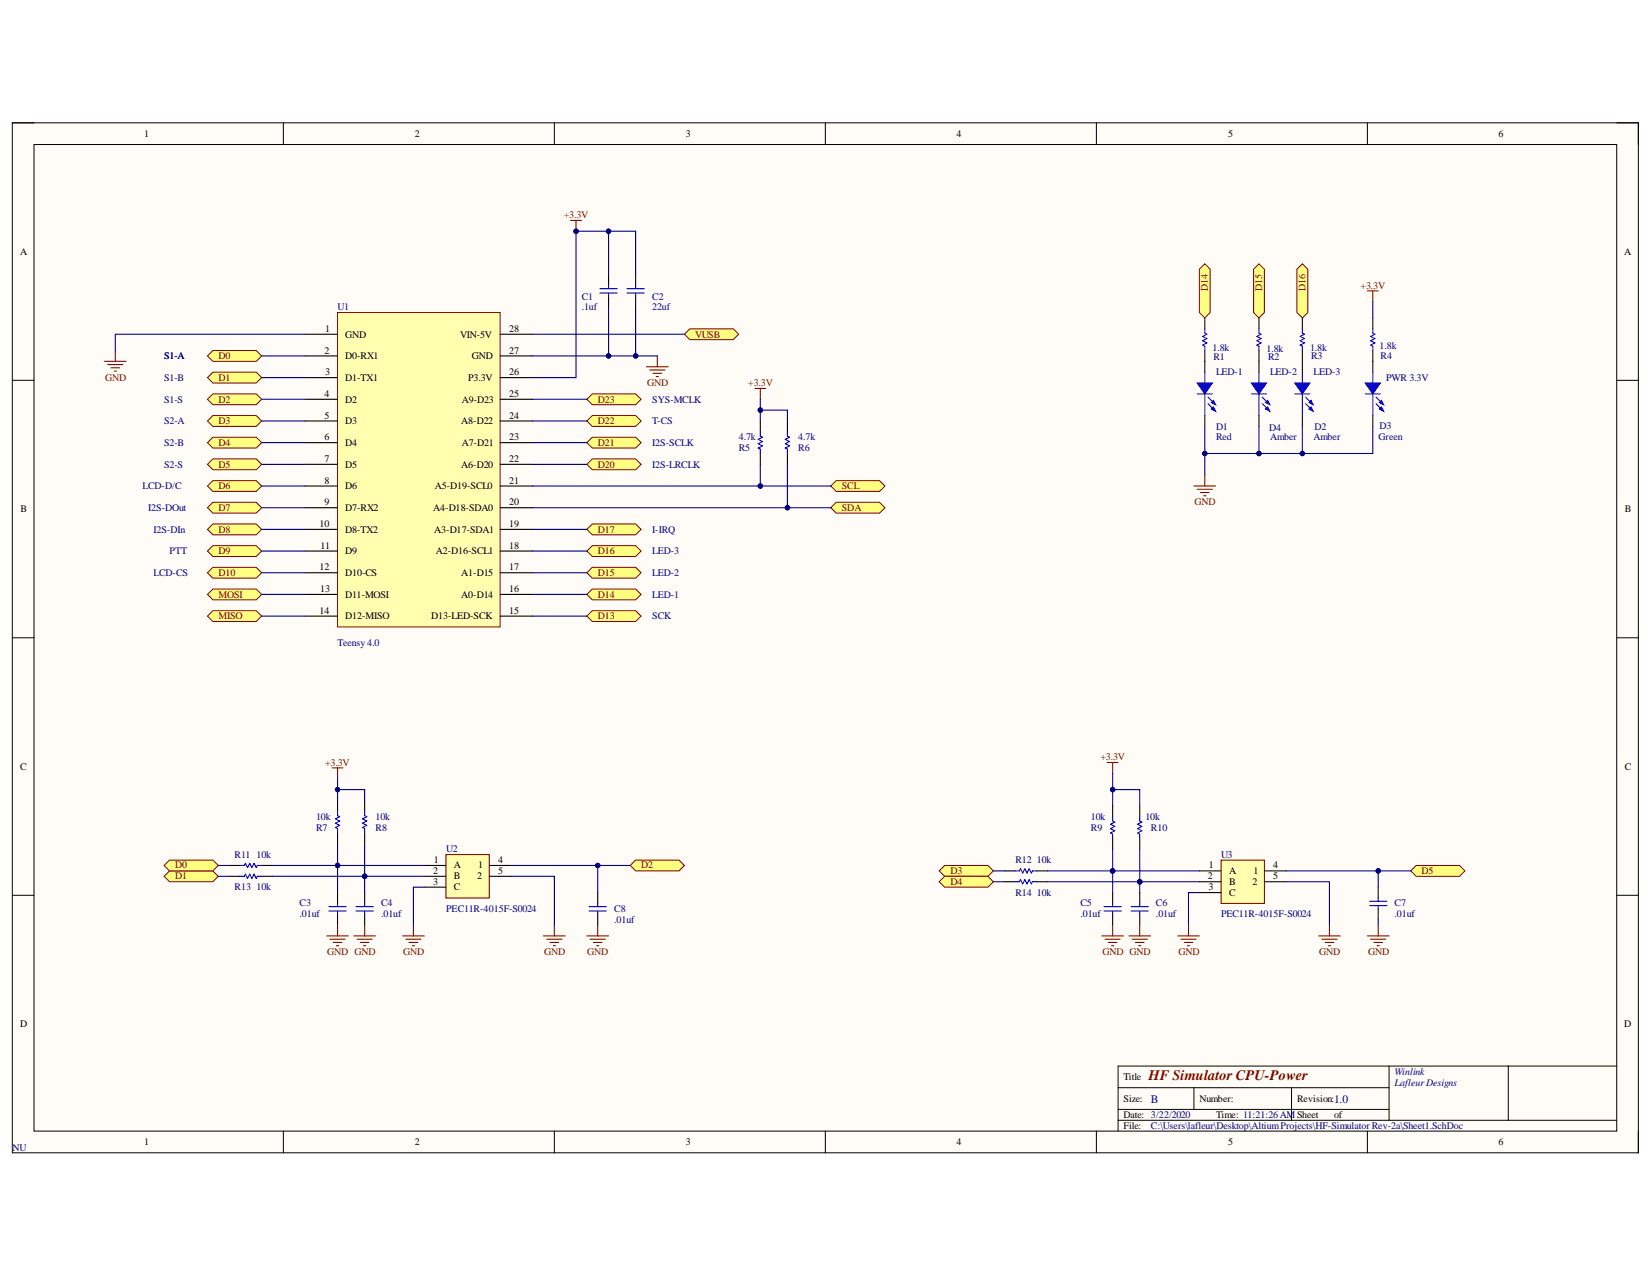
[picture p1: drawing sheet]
<svg xmlns="http://www.w3.org/2000/svg" width="279mm" height="216mm" viewBox="0 0 279 216" stroke-linecap="round" stroke-linejoin="round" font-family="sans-serif">
<defs><g id="words">
<text font-size="2.5" fill="#800000" x="194.2" y="182.6">HF Simulator CPU-Power</text>
<g font-size="1.9" fill="#000080">
<text x="194.7" y="186.4">B</text>
<text x="225.6" y="186.4">1.0</text>
</g>
<g font-size="1.7">
<text x="24.4" y="23.2">1</text>
<text x="70.1" y="23.2">2</text>
<text x="116" y="23.2">3</text>
<text x="161.8" y="23.2">4</text>
<text x="207.7" y="23.2">5</text>
<text x="253.5" y="23.2">6</text>
<text x="3.4" y="43">A</text>
<text x="274.7" y="43">A</text>
<text x="54.9" y="59.8">2</text>
<text x="55" y="56.2">1</text>
<text x="58.4" y="57.1">GND</text>
<text x="77.8" y="57.1">VIN-5V</text>
<text x="86.1" y="59.8">27</text>
<text x="86.1" y="56.2">28</text>
<text x="55" y="63.4">3</text>
<text x="58.4" y="60.7">D0-RX1</text>
<text x="58.4" y="64.4">D1-TX1</text>
<text x="79.2" y="64.4">P3.3V</text>
<text x="79.8" y="60.7">GND</text>
<text x="86.1" y="63.4">26</text>
<text x="54.9" y="67.1">4</text>
<text x="54.9" y="70.8">5</text>
<text x="58.4" y="68.1">D2</text>
<text x="58.4" y="71.7">D3</text>
<text x="78" y="71.7">A8-D22</text>
<text x="78.1" y="68.1">A9-D23</text>
<text x="86.1" y="70.8">24</text>
<text x="86.1" y="67.1">25</text>
<text x="54.9" y="74.4">6</text>
<text x="58.4" y="75.4">D4</text>
<text x="78.1" y="75.4">A7-D21</text>
<text x="86.1" y="74.4">23</text>
<text x="54.9" y="78.1">7</text>
<text x="54.9" y="81.8">8</text>
<text x="58.4" y="79.1">D5</text>
<text x="58.4" y="82.7">D6</text>
<text x="73.5" y="82.7">A5-D19-SCL0</text>
<text x="78" y="79.1">A6-D20</text>
<text x="86.1" y="81.8">21</text>
<text x="86.1" y="78.1">22</text>
<text x="3.5" y="86.6">B</text>
<text x="54.1" y="89.1">10</text>
<text x="54.9" y="85.4">9</text>
<text x="58.4" y="86.3">D7-RX2</text>
<text x="73.3" y="86.3">A4-D18-SDA0</text>
<text x="86.1" y="89.1">19</text>
<text x="86.1" y="85.4">20</text>
<text x="274.8" y="86.6">B</text>
<text x="54.2" y="92.8">11</text>
<text x="58.4" y="90.1">D8-TX2</text>
<text x="58.4" y="93.7">D9</text>
<text x="73.4" y="90.1">A3-D17-SDA1</text>
<text x="73.7" y="93.7">A2-D16-SCL1</text>
<text x="86.1" y="92.8">18</text>
<text x="54.1" y="96.4">12</text>
<text x="54.1" y="100.1">13</text>
<text x="58.4" y="97.3">D10-CS</text>
<text x="58.4" y="101.1">D11-MOSI</text>
<text x="78" y="101.1">A0-D14</text>
<text x="78" y="97.3">A1-D15</text>
<text x="86.1" y="100.1">16</text>
<text x="86.1" y="96.4">17</text>
<text x="54.1" y="103.8">14</text>
<text x="58.4" y="104.7">D12-MISO</text>
<text x="72.9" y="104.7">D13-LED-SCK</text>
<text x="86.1" y="103.8">15</text>
<text x="3.4" y="130.2">C</text>
<text x="274.8" y="130.2">C</text>
<text x="73.3" y="147.8">2</text>
<text x="73.3" y="149.6">3</text>
<text x="73.3" y="146">1</text>
<text x="76.7" y="146.8">A</text>
<text x="76.7" y="148.7">B</text>
<text x="80.7" y="148.7">2</text>
<text x="80.9" y="146.8">1</text>
<text x="84.3" y="146">4</text>
<text x="84.3" y="147.8">5</text>
<text x="204.3" y="148.7">2</text>
<text x="204.5" y="146.8">1</text>
<text x="207.9" y="147.8">A</text>
<text x="207.9" y="149.6">B</text>
<text x="211.8" y="149.6">2</text>
<text x="212" y="147.8">1</text>
<text x="215.3" y="146.8">4</text>
<text x="215.3" y="148.7">5</text>
<text x="76.7" y="150.5">C</text>
<text x="204.4" y="150.5">3</text>
<text x="207.9" y="151.5">C</text>
<text x="3.4" y="173.6">D</text>
<text x="274.7" y="173.6">D</text>
<text x="190" y="182.6">Title</text>
<text x="190" y="186.2">Size:</text>
<text x="190" y="189">Date: 3/22/2020</text>
<text x="190" y="190.9">File:</text>
<text x="202.9" y="186.2">Number:</text>
<text x="205.7" y="189">Time: 11:21:26 AMSheet</text>
<text x="219.4" y="186.2">Revision:</text>
<text x="225.6" y="189">of</text>
<text x="24.4" y="193.6">1</text>
<text x="70.1" y="193.6">2</text>
<text x="116" y="193.6">3</text>
<text x="161.8" y="193.6">4</text>
<text x="207.7" y="193.6">5</text>
<text x="253.5" y="193.6">6</text>
</g>
<g font-size="1.7" fill="#800000">
<text x="95.3" y="36.9">+3.3V</text>
<text x="204.3" y="49.2" transform="rotate(-90 204.3 49.2)">D14</text>
<text x="213.4" y="49.1" transform="rotate(-90 213.4 49.1)">D15</text>
<text x="220.8" y="49.2" transform="rotate(-90 220.8 49.2)">D16</text>
<text x="230.1" y="48.8">+3.3V</text>
<text x="117.6" y="57.1">VUSB</text>
<text x="17.8" y="64.4">GND</text>
<text x="37" y="60.7">D0</text>
<text x="37" y="64.4">D1</text>
<text x="109.5" y="65.3">GND</text>
<text x="126.6" y="65.3">+3.3V</text>
<text x="37" y="68.1">D2</text>
<text x="37" y="71.7">D3</text>
<text x="101.1" y="68.1">D23</text>
<text x="101.1" y="71.7">D22</text>
<text x="37" y="75.4">D4</text>
<text x="101.1" y="75.4">D21</text>
<text x="37" y="79.1">D5</text>
<text x="37" y="82.7">D6</text>
<text x="101.1" y="79.1">D20</text>
<text x="142.4" y="82.7">SCL</text>
<text x="37" y="86.3">D7</text>
<text x="142.4" y="86.3">SDA</text>
<text x="202" y="85.4">GND</text>
<text x="37" y="90.1">D8</text>
<text x="37" y="93.7">D9</text>
<text x="101.1" y="93.7">D16</text>
<text x="101.1" y="90.1">D17</text>
<text x="37" y="97.3">D10</text>
<text x="37" y="101.1">MOSI</text>
<text x="101.1" y="101.1">D14</text>
<text x="101.1" y="97.3">D15</text>
<text x="37" y="104.7">MISO</text>
<text x="101.1" y="104.7">D13</text>
<text x="55" y="129.5">+3.3V</text>
<text x="186.1" y="128.6">+3.3V</text>
<text x="29.6" y="148.7">D1</text>
<text x="29.6" y="146.8">D0</text>
<text x="108.5" y="146.8">D2</text>
<text x="160.7" y="147.8">D3</text>
<text x="160.7" y="149.6">D4</text>
<text x="240.4" y="147.8">D5</text>
<text x="55.3" y="161.5">GND GND</text>
<text x="68.2" y="161.5">GND</text>
<text x="92" y="161.5">GND</text>
<text x="99.3" y="161.5">GND</text>
<text x="186.5" y="161.5">GND GND</text>
<text x="199.3" y="161.5">GND</text>
<text x="223.1" y="161.5">GND</text>
<text x="231.4" y="161.5">GND</text>
</g>
<g font-size="1.7" fill="#000080">
<text x="57.1" y="52.4">U1</text>
<text x="98.4" y="50.7">C1</text>
<text x="98.4" y="52.4">.1uf</text>
<text x="110.3" y="50.7">C2</text>
<text x="110.3" y="52.4">22uf</text>
<text x="205.1" y="59.3">1.8k</text>
<text x="214.2" y="59.5">1.8k</text>
<text x="221.6" y="59.3">1.8k</text>
<text x="233.3" y="59">1.8k</text>
<text x="27.7" y="60.7">S1-A</text>
<text x="27.7" y="64.4">S1-B</text>
<text x="205.2" y="60.9">R1</text>
<text x="205.7" y="63.4">LED-1</text>
<text x="214.5" y="60.9">R2</text>
<text x="214.8" y="63.4">LED-2</text>
<text x="221.7" y="60.7">R3</text>
<text x="222.2" y="63.4">LED-3</text>
<text x="233.5" y="60.7">R4</text>
<text x="234.4" y="64.4">PWR 3.3V</text>
<text x="27.7" y="71.7">S2-A</text>
<text x="27.7" y="68.1">S1-S</text>
<text x="110.3" y="68.1">SYS-MCLK</text>
<text x="110.3" y="71.7">T-CS</text>
<text x="27.7" y="75.4">S2-B</text>
<text x="110.3" y="75.4">I2S-SCLK</text>
<text x="125" y="76.3">R5</text>
<text x="125" y="74.4">4.7k</text>
<text x="135" y="76.3">R6</text>
<text x="135" y="74.4">4.7k</text>
<text x="205.7" y="72.6">D1</text>
<text x="205.7" y="74.4">Red</text>
<text x="214.6" y="72.8">D4</text>
<text x="214.8" y="74.4">Amber</text>
<text x="222.2" y="74.4">Amber</text>
<text x="222.3" y="72.6">D2</text>
<text x="233.2" y="74.4">Green</text>
<text x="233.3" y="72.6">D3</text>
<text x="24.1" y="82.7">LCD-D/C</text>
<text x="27.7" y="79.1">S2-S</text>
<text x="110.3" y="79.1">I2S-LRCLK</text>
<text x="25" y="86.3">I2S-DOut</text>
<text x="26" y="90.1">I2S-DIn</text>
<text x="28.7" y="93.7">PTT</text>
<text x="110.3" y="93.7">LED-3</text>
<text x="110.3" y="90.1">I-IRQ</text>
<text x="26" y="97.3">LCD-CS</text>
<text x="110.3" y="101.1">LED-1</text>
<text x="110.3" y="97.3">LED-2</text>
<text x="110.3" y="104.7">SCK</text>
<text x="57.1" y="109.3">Teensy4.0</text>
<text x="53.5" y="140.5">R7</text>
<text x="53.5" y="138.6">10k</text>
<text x="63.5" y="140.5">R8</text>
<text x="63.5" y="138.6">10k</text>
<text x="184.5" y="140.5">R9</text>
<text x="184.5" y="138.6">10k</text>
<text x="193.7" y="138.6">10k</text>
<text x="194.7" y="140.5">R10</text>
<text x="39.7" y="145">R11</text>
<text x="43.4" y="145">10k</text>
<text x="75.5" y="144.1">U2</text>
<text x="171.7" y="146">R12</text>
<text x="175.4" y="146">10k</text>
<text x="206.5" y="145">U3</text>
<text x="39.7" y="150.5">R13</text>
<text x="43.4" y="150.5">10k</text>
<text x="50.7" y="153.2">C3</text>
<text x="50.7" y="155.1">.01uf</text>
<text x="64.5" y="153.2">C4</text>
<text x="64.5" y="155.1">.01uf</text>
<text x="75.5" y="154.2">PEC11R-4015F-S0024</text>
<text x="103.9" y="154.2">C8</text>
<text x="171.7" y="151.5">R14</text>
<text x="175.4" y="151.5">10k</text>
<text x="182.7" y="153.2">C5</text>
<text x="182.7" y="155.1">.01uf</text>
<text x="195.5" y="153.2">C6</text>
<text x="195.5" y="155.1">.01uf</text>
<text x="206.5" y="155.1">PEC11R-4015F-S0024</text>
<text x="235.9" y="153.2">C7</text>
<text x="235.9" y="155.1">.01uf</text>
<text x="103.9" y="156">.01uf</text>
<text x="235.9" y="181.7">Winlink</text>
<text x="235.9" y="183.5">LafleurDesigns</text>
<text x="194.7" y="190.9">C:\Users\lafleur\Desktop\AltiumProjects\HF-Simulator Rev-2a\Sheet1.SchDoc</text>
<text x="2.1" y="194.5">NU</text>
</g>
</g></defs>
<path d="M2.1 20.8h275v174.1h-275z" fill-rule="evenodd" fill="#fffcf8"/>
<path d="M2.1 20.8h275v174.1h-275z" fill="none" stroke="#000" stroke-width=".17"/>
<path d="M5.8 24.4h267.6v166.8h-267.6z" fill-rule="evenodd" fill="#fffcf8"/>
<g fill="none" stroke="#000" stroke-width=".17">
<path d="M2.1 20.8h3.7M5.8 24.4h267.6v166.8h-267.6zM47.9 20.8v3.6M93.8 20.8v3.6M139.6 20.8v3.6M185.4 20.8v3.6M231.3 20.8v3.6M273.4 20.8h3.7v3.6M2.1 64.3h3.7M273.4 64.3h3.7M2.1 107.8h3.7M273.4 107.8h3.7"/>
<path d="M2.1 151.4h3.7M273.4 151.4h3.7M47.9 191.2v3.7M93.8 191.2v3.7M139.6 191.2v3.7M185.4 191.2v3.7M189.1 183.9h45.8M189.1 189.4h84.3M189.1 187.6h45.8M201.9 183.9v3.7M218.4 183.9v5.5M231.3 191.2v3.7"/>
<path d="M234.9 180.2v9.2M255.1 180.2v9.2M273.4 180.2h-84.3v11M277.1 191.2v3.7"/>
</g>
<path d="M75.4 144.5h7.4v7.3h-7.4z" fill-rule="evenodd" fill="#ffffb0"/>
<path d="M75.4 144.5h7.4v7.3h-7.4z" fill="none" stroke="#800000" stroke-width=".19"/>
<path d="M71.8 146.3h3.6M71.8 148.2h3.6M71.8 150h3.6M82.8 146.3h3.6M82.8 148.2h3.6" fill="none" stroke="#000" stroke-width=".19"/>
<path d="M206.5 145.4h7.3v7.3h-7.3z" fill-rule="evenodd" fill="#ffffb0"/>
<path d="M206.5 145.4h7.3v7.3h-7.3z" fill="none" stroke="#800000" stroke-width=".18"/>
<path d="M202.8 147.2h3.7M202.8 149.1h3.7M202.8 150.9h3.7M213.8 147.2h3.7M213.8 149.1h3.7" fill="none" stroke="#000" stroke-width=".18"/>
<path d="M202.5 66.6h2.5M203.8 62.9v1.9M203.8 66.6v3.7" fill="none" stroke="#00f" stroke-width=".18"/>
<path d="M202.5 64.8h2.5l-1.2 1.8z" fill-rule="evenodd" fill="#00f"/>
<path d="M202.5 64.8h2.5l-1.2 1.8z" fill="none" stroke="#00f" stroke-width=".18"/>
<path d="M204.9 69.2l.3-.4 .4 .7z" fill-rule="evenodd" fill="#00f"/>
<path d="M204.9 69.2l.3-.4 .4 .7z" fill="none" stroke="#00f" stroke-width=".18"/>
<path d="M204.9 68.1l.3-.4 .4 .7z" fill-rule="evenodd" fill="#00f"/>
<path d="M203.8 55.6v.7l.3 .2-.7 .4 .7 .3-.7 .4 .7 .4-.7 .3 .4 .2v.8M204.3 67.1l1.1 1.1M204.3 68.2l1.1 1.1M204.9 68.1l.3-.4 .4 .7z" fill="none" stroke="#00f" stroke-width=".18"/>
<path d="M203.8 53.8v1.8M203.8 59.3v3.6M203.8 70.3v1.8" fill="none" stroke="#000" stroke-width=".18"/>
<path d="M201.9 82.2h3.7M202.5 82.7h2.5M203 83.3h1.5M203.6 83.8h.3M203.8 80.3v1.9" fill="none" stroke="#800000" stroke-width=".18"/>
<path d="M202.8 45.5l1-.9 .9 .9v7.3l-.9 1-1-1z" fill-rule="evenodd" fill="#ffff80"/>
<path d="M202.8 45.5l1-.9 .9 .9v7.3l-.9 1-1-1z" fill="none" stroke="#800000" stroke-width=".17"/>
<path d="M230.9 66.6h2.6M232.2 62.9v1.9M232.2 66.6v3.7" fill="none" stroke="#00f" stroke-width=".18"/>
<path d="M230.9 64.8h2.6l-1.3 1.8z" fill-rule="evenodd" fill="#00f"/>
<path d="M230.9 64.8h2.6l-1.3 1.8z" fill="none" stroke="#00f" stroke-width=".18"/>
<path d="M233.3 69.2l.4-.4 .3 .7z" fill-rule="evenodd" fill="#00f"/>
<path d="M233.3 69.2l.4-.4 .3 .7z" fill="none" stroke="#00f" stroke-width=".18"/>
<path d="M233.3 68.1l.4-.4 .3 .7z" fill-rule="evenodd" fill="#00f"/>
<path d="M232.2 55.6v.7l.3 .2-.7 .4 .7 .3-.7 .4 .7 .4-.7 .3 .4 .2v.8M219 66.6h2.5M220.3 62.9v1.9M220.3 66.6v3.7M232.7 67.1l1.1 1.1M232.7 68.2l1.1 1.1M233.3 68.1l.4-.4 .3 .7z" fill="none" stroke="#00f" stroke-width=".18"/>
<path d="M232.2 53.8v1.8M232.2 59.3v3.6M232.2 70.3v1.8" fill="none" stroke="#000" stroke-width=".18"/>
<path d="M231.3 49.2h1.8M232.2 49.2v1.8" fill="none" stroke="#800000" stroke-width=".18"/>
<path d="M219 64.8h2.5l-1.2 1.8z" fill-rule="evenodd" fill="#00f"/>
<path d="M219 64.8h2.5l-1.2 1.8z" fill="none" stroke="#00f" stroke-width=".18"/>
<path d="M221.4 69.2l.3-.4 .4 .7z" fill-rule="evenodd" fill="#00f"/>
<path d="M221.4 69.2l.3-.4 .4 .7z" fill="none" stroke="#00f" stroke-width=".18"/>
<path d="M221.4 68.1l.3-.4 .4 .7z" fill-rule="evenodd" fill="#00f"/>
<path d="M211.6 66.6h2.6M212.9 62.9v1.9M212.9 66.6v3.7M220.8 67.1l1.1 1.1M220.8 68.2l1.1 1.1M221.4 68.1l.3-.4 .4 .7z" fill="none" stroke="#00f" stroke-width=".18"/>
<path d="M220.3 61.1v1.8M220.3 70.3v1.8" fill="none" stroke="#000" stroke-width=".18"/>
<path d="M211.6 64.8h2.6l-1.3 1.8z" fill-rule="evenodd" fill="#00f"/>
<path d="M211.6 64.8h2.6l-1.3 1.8z" fill="none" stroke="#00f" stroke-width=".18"/>
<path d="M214 69.2l.4-.4 .4 .7z" fill-rule="evenodd" fill="#00f"/>
<path d="M214 69.2l.4-.4 .4 .7z" fill="none" stroke="#00f" stroke-width=".18"/>
<path d="M214 68.1l.4-.4 .4 .7z" fill-rule="evenodd" fill="#00f"/>
<path d="M212.9 55.6v.7l.4 .2-.7 .4 .7 .3-.7 .4 .7 .4-.7 .3 .3 .2v.8M220.3 55.6v.7l.3 .2-.7 .4 .7 .3-.7 .4 .7 .4-.7 .3 .4 .2v.8M213.5 67.1l1.1 1.1M213.5 68.2l1.1 1.1M214 68.1l.4-.4 .4 .7z" fill="none" stroke="#00f" stroke-width=".18"/>
<path d="M212.9 53.8v1.8M212.9 59.3v3.6M220.3 53.8v1.8M220.3 59.3v1.8M212.9 70.3v1.8" fill="none" stroke="#000" stroke-width=".18"/>
<path d="M212.9 44.6l.9 .9v7.3l-.9 1-.9-1v-7.3z" fill-rule="evenodd" fill="#ffff80"/>
<path d="M212.9 44.6l.9 .9v7.3l-.9 1-.9-1v-7.3z" fill="none" stroke="#800000" stroke-width=".17"/>
<path d="M219.3 45.5l1-.9 .9 .9v7.3l-.9 1-1-1z" fill-rule="evenodd" fill="#ffff80"/>
<path d="M219.3 45.5l1-.9 .9 .9v7.3l-.9 1-1-1z" fill="none" stroke="#800000" stroke-width=".17"/>
<path d="M57.1 52.8h27.5v53.2h-27.5z" fill-rule="evenodd" fill="#ffffb0"/>
<path d="M57.1 52.8h27.5v53.2h-27.5z" fill="none" stroke="#800000" stroke-width=".17"/>
<g fill="none" stroke="#000" stroke-width=".19">
<path d="M51.6 56.5h5.5M84.6 56.5h5.5M51.6 60.2h5.5M51.6 63.8h5.5M51.6 67.5h5.5M51.6 71.2h5.5M51.6 74.8h5.5M51.6 78.5h5.5M84.6 60.2h5.5M84.6 63.8h5.5M84.6 67.5h5.5M84.6 71.2h5.5"/>
<path d="M84.6 74.8h5.5M84.6 78.5h5.5M51.6 82.2h5.5M51.6 85.8h5.5M51.6 89.5h5.5M51.6 93.2h5.5M51.6 96.8h5.5M84.6 82.2h5.5M84.6 85.8h5.5M84.6 89.5h5.5M84.6 93.2h5.5M84.6 96.8h5.5"/>
<path d="M51.6 100.5h5.5M51.6 104.2h5.5M84.6 100.5h5.5M84.6 104.2h5.5"/>
</g>
<path d="M116.7 55.6h7.3l.9 .9-.9 .9h-7.3l-.9-.9z" fill-rule="evenodd" fill="#ffff80"/>
<path d="M116.7 55.6h7.3l.9 .9-.9 .9h-7.3l-.9-.9z" fill="none" stroke="#800000" stroke-width=".17"/>
<path d="M19.5 59.3v1.8M17.7 61.1h3.6M18.2 61.6h2.6M18.8 62.2h1.4M19.3 62.7h.4M109.3 62h3.7M109.9 62.6h2.6M110.4 63.1h1.5M111 63.7h.4M111.2 60.2v1.8" fill="none" stroke="#800000" stroke-width=".19"/>
<path d="M35.1 96.8l.9-.9h7.3l1 .9-1 .9h-7.3z" fill-rule="evenodd" fill="#ffff80"/>
<path d="M35.1 96.8l.9-.9h7.3l1 .9-1 .9h-7.3z" fill="none" stroke="#800000" stroke-width=".17"/>
<path d="M35.1 100.5l.9-.9h7.3l1 .9-1 .9h-7.3z" fill-rule="evenodd" fill="#ffff80"/>
<path d="M35.1 100.5l.9-.9h7.3l1 .9-1 .9h-7.3z" fill="none" stroke="#800000" stroke-width=".17"/>
<path d="M35.1 104.2l.9-.9h7.3l1 .9-1 .9h-7.3z" fill-rule="evenodd" fill="#ffff80"/>
<path d="M35.1 104.2l.9-.9h7.3l1 .9-1 .9h-7.3z" fill="none" stroke="#800000" stroke-width=".17"/>
<path d="M99.3 104.2l.9-.9h7.3l.9 .9-.9 .9h-7.3z" fill-rule="evenodd" fill="#ffff80"/>
<path d="M99.3 104.2l.9-.9h7.3l.9 .9-.9 .9h-7.3z" fill="none" stroke="#800000" stroke-width=".17"/>
<path d="M140.5 82.2l.9-.9h7.4l.9 .9-.9 .9h-7.4z" fill-rule="evenodd" fill="#ffff80"/>
<path d="M140.5 82.2l.9-.9h7.4l.9 .9-.9 .9h-7.4z" fill="none" stroke="#800000" stroke-width=".17"/>
<path d="M141.4 84.9h7.4l.9 .9-.9 1h-7.4l-.9-1z" fill-rule="evenodd" fill="#ffff80"/>
<path d="M141.4 84.9h7.4l.9 .9-.9 1h-7.4l-.9-1z" fill="none" stroke="#800000" stroke-width=".17"/>
<path d="M99.3 67.5l.9-.9h7.3l.9 .9-.9 .9h-7.3z" fill-rule="evenodd" fill="#ffff80"/>
<path d="M99.3 67.5l.9-.9h7.3l.9 .9-.9 .9h-7.3z" fill="none" stroke="#800000" stroke-width=".17"/>
<path d="M99.3 74.8l.9-.9h7.3l.9 .9-.9 1h-7.3z" fill-rule="evenodd" fill="#ffff80"/>
<path d="M99.3 74.8l.9-.9h7.3l.9 .9-.9 1h-7.3z" fill="none" stroke="#800000" stroke-width=".17"/>
<path d="M27.8 148.2l.9-1h7.3l.9 1-.9 .9h-7.3z" fill-rule="evenodd" fill="#ffff80"/>
<path d="M27.8 148.2l.9-1h7.3l.9 1-.9 .9h-7.3z" fill="none" stroke="#800000" stroke-width=".17"/>
<path d="M106.6 146.3l.9-.9h7.3l1 .9-1 .9h-7.3z" fill-rule="evenodd" fill="#ffff80"/>
<path d="M106.6 146.3l.9-.9h7.3l1 .9-1 .9h-7.3z" fill="none" stroke="#800000" stroke-width=".17"/>
<path d="M158.8 147.2l1-.9h7.3l.9 .9-.9 1h-7.3z" fill-rule="evenodd" fill="#ffff80"/>
<path d="M158.8 147.2l1-.9h7.3l.9 .9-.9 1h-7.3z" fill="none" stroke="#800000" stroke-width=".17"/>
<path d="M27.8 146.3l.9-.9h7.3l.9 .9-.9 .9h-7.3z" fill-rule="evenodd" fill="#ffff80"/>
<path d="M27.8 146.3l.9-.9h7.3l.9 .9-.9 .9h-7.3z" fill="none" stroke="#800000" stroke-width=".17"/>
<path d="M100.2 77.6h7.3l.9 .9-.9 .9h-7.3l-.9-.9z" fill-rule="evenodd" fill="#ffff80"/>
<path d="M100.2 77.6h7.3l.9 .9-.9 .9h-7.3l-.9-.9z" fill="none" stroke="#800000" stroke-width=".17"/>
<path d="M96.5 37.3h1.8M97.4 37.3v1.8" fill="none" stroke="#800000" stroke-width=".19"/>
<circle cx="97.4" cy="39.1" r=".37" fill="#000080"/>
<circle cx="97.4" cy="39.1" r=".37" fill="none" stroke="#000080" stroke-width=".17"/>
<path d="M199.2 158.2h3.6M199.7 158.8h2.6M200.3 159.3h1.4M200.8 159.9h.4M201 156.4v1.8M223 158.2h3.7M223.6 158.8h2.5M224.1 159.3h1.5M224.7 159.9h.3M224.8 156.4v1.8" fill="none" stroke="#800000" stroke-width=".18"/>
<path d="M68.1 158.2h3.7M68.6 158.8h2.6M69.2 159.3h1.5M69.7 159.9h.4M69.9 156.4v1.8M91.9 158.2h3.7M92.5 158.8h2.5M93 159.3h1.5M93.6 159.9h.3M93.8 156.4v1.8" fill="none" stroke="#800000" stroke-width=".19"/>
<path d="M158.8 149.1l1-.9h7.3l.9 .9-.9 .9h-7.3z" fill-rule="evenodd" fill="#ffff80"/>
<path d="M158.8 149.1l1-.9h7.3l.9 .9-.9 .9h-7.3z" fill="none" stroke="#800000" stroke-width=".17"/>
<path d="M239.5 146.3h7.3l1 .9-1 1h-7.3l-.9-1z" fill-rule="evenodd" fill="#ffff80"/>
<path d="M239.5 146.3h7.3l1 .9-1 1h-7.3l-.9-1z" fill="none" stroke="#800000" stroke-width=".17"/>
<path d="M35.1 60.2l.9-.9h7.3l1 .9-1 .9h-7.3z" fill-rule="evenodd" fill="#ffff80"/>
<path d="M35.1 60.2l.9-.9h7.3l1 .9-1 .9h-7.3z" fill="none" stroke="#800000" stroke-width=".17"/>
<path d="M36 62.9h7.3l1 .9-1 1h-7.3l-.9-1z" fill-rule="evenodd" fill="#ffff80"/>
<path d="M36 62.9h7.3l1 .9-1 1h-7.3l-.9-1z" fill="none" stroke="#800000" stroke-width=".17"/>
<path d="M35.1 67.5l.9-.9h7.3l1 .9-1 .9h-7.3z" fill-rule="evenodd" fill="#ffff80"/>
<path d="M35.1 67.5l.9-.9h7.3l1 .9-1 .9h-7.3z" fill="none" stroke="#800000" stroke-width=".17"/>
<path d="M36 70.3h7.3l1 .9-1 .9h-7.3l-.9-.9z" fill-rule="evenodd" fill="#ffff80"/>
<path d="M36 70.3h7.3l1 .9-1 .9h-7.3l-.9-.9z" fill="none" stroke="#800000" stroke-width=".17"/>
<path d="M35.1 74.8l.9-.9h7.3l1 .9-1 1h-7.3z" fill-rule="evenodd" fill="#ffff80"/>
<path d="M35.1 74.8l.9-.9h7.3l1 .9-1 1h-7.3z" fill="none" stroke="#800000" stroke-width=".17"/>
<path d="M36 77.6h7.3l1 .9-1 .9h-7.3l-.9-.9z" fill-rule="evenodd" fill="#ffff80"/>
<path d="M36 77.6h7.3l1 .9-1 .9h-7.3l-.9-.9z" fill="none" stroke="#800000" stroke-width=".17"/>
<path d="M35.1 82.2l.9-.9h7.3l1 .9-1 .9h-7.3z" fill-rule="evenodd" fill="#ffff80"/>
<path d="M35.1 82.2l.9-.9h7.3l1 .9-1 .9h-7.3z" fill="none" stroke="#800000" stroke-width=".17"/>
<path d="M36 84.9h7.3l1 .9-1 1h-7.3l-.9-1z" fill-rule="evenodd" fill="#ffff80"/>
<path d="M36 84.9h7.3l1 .9-1 1h-7.3l-.9-1z" fill="none" stroke="#800000" stroke-width=".17"/>
<path d="M35.1 89.5l.9-.9h7.3l1 .9-1 .9h-7.3z" fill-rule="evenodd" fill="#ffff80"/>
<path d="M35.1 89.5l.9-.9h7.3l1 .9-1 .9h-7.3z" fill="none" stroke="#800000" stroke-width=".17"/>
<path d="M99.3 100.5l.9-.9h7.3l.9 .9-.9 .9h-7.3z" fill-rule="evenodd" fill="#ffff80"/>
<path d="M99.3 100.5l.9-.9h7.3l.9 .9-.9 .9h-7.3z" fill="none" stroke="#800000" stroke-width=".17"/>
<path d="M99.3 96.8l.9-.9h7.3l.9 .9-.9 .9h-7.3z" fill-rule="evenodd" fill="#ffff80"/>
<path d="M99.3 96.8l.9-.9h7.3l.9 .9-.9 .9h-7.3z" fill="none" stroke="#800000" stroke-width=".17"/>
<path d="M99.3 93.2l.9-.9h7.3l.9 .9-.9 .9h-7.3z" fill-rule="evenodd" fill="#ffff80"/>
<path d="M99.3 93.2l.9-.9h7.3l.9 .9-.9 .9h-7.3z" fill="none" stroke="#800000" stroke-width=".17"/>
<path d="M57.1 150.9v1.8M57.1 154.6v1.8M61.7 150.9v1.8M61.7 154.6v1.8M101.1 150.9v1.8M101.1 154.6v1.8" fill="none" stroke="#000" stroke-width=".19"/>
<path d="M55.6 154h3M55.6 153.3h3M57.1 152.7v.6M57.1 154v.6M60.2 154h2.9M60.2 153.3h2.9M61.7 152.7v.6M61.7 154v.6M99.6 154h3M99.6 153.3h3M101.1 152.7v.6M101.1 154v.6" fill="none" stroke="#00f" stroke-width=".19"/>
<path d="M188.2 150.9v1.8M188.2 154.6v1.8M192.8 150.9v1.8M192.8 154.6v1.8M233.1 150v1.8M233.1 153.7v1.8" fill="none" stroke="#000" stroke-width=".18"/>
<path d="M186.7 154h2.9M186.7 153.3h2.9M188.2 152.7v.6M188.2 154v.6M191.3 154h2.9M191.3 153.3h2.9M192.8 152.7v.6M192.8 154v.6M231.6 153.1h3M231.6 152.4h3M233.1 151.8v.6M233.1 153.1v.6" fill="none" stroke="#00f" stroke-width=".18"/>
<g fill="none" stroke="#800000" stroke-width=".19">
<path d="M55.3 158.2h3.6M55.8 158.8h2.6M56.4 159.3h1.4M56.9 159.9h.4M57.1 156.4v1.8M59.8 158.2h3.7M60.4 158.8h2.6M60.9 159.3h1.5M61.5 159.9h.4M61.7 156.4v1.8M99.3 158.2h3.6M99.8 158.8h2.6"/>
<path d="M100.4 159.3h1.4M100.9 159.9h.4M101.1 156.4v1.8"/>
</g>
<g fill="none" stroke="#800000" stroke-width=".18">
<path d="M186.3 158.2h3.7M186.9 158.8h2.6M187.5 159.3h1.4M188 159.9h.4M188.2 156.4v1.8M190.9 158.2h3.7M191.5 158.8h2.5M192 159.3h1.5M192.6 159.9h.3M192.8 156.4v1.8M231.3 158.2h3.6M231.8 158.8h2.6"/>
<path d="M232.4 159.3h1.4M232.9 159.9h.4M233.1 156.4v1.8"/>
</g>
<path d="M35.1 93.2l.9-.9h7.3l1 .9-1 .9h-7.3z" fill-rule="evenodd" fill="#ffff80"/>
<path d="M35.1 93.2l.9-.9h7.3l1 .9-1 .9h-7.3z" fill="none" stroke="#800000" stroke-width=".17"/>
<g fill="none" stroke="#000" stroke-width=".19">
<path d="M102.9 46.4v1.9M102.9 50.1v1.8M107.5 46.4v1.9M107.5 50.1v1.8M57.1 135.3v1.9M61.7 135.3v1.9M38.8 146.3h1.8M38.8 148.2h1.8M44.3 146.3h1.8M44.3 148.2h1.8M57.1 140.8v1.9M61.7 140.8v1.9"/>
<path d="M169.8 147.2h1.9M169.8 149.1h1.9"/>
</g>
<g fill="none" stroke="#00f" stroke-width=".19">
<path d="M101.5 49.5h2.9M101.5 48.8h2.9M102.9 48.3v.5M102.9 49.5v.6M106 49.5h3M106 48.8h3M107.5 48.3v.5M107.5 49.5v.6M57.1 137.2v.7l.4 .2-.8 .3 .8 .4-.8 .4 .8 .3-.8 .4 .4 .2v.7M61.7 137.2v.7l.3 .2-.7 .3 .7 .4-.7 .4 .7 .3-.7 .4 .4 .2v.7M40.6 146.3h.7l.2-.3 .4 .7 .3-.7 .4 .7 .4-.7 .3 .7 .2-.4h.8M40.6 148.2h.7l.2-.4 .4 .7 .3-.7 .4 .7 .4-.7 .3 .7 .2-.3h.8"/>
<path d="M172.6 146.9l-.2 .3h-.7M172.6 148.7l-.2 .4h-.7"/>
</g>
<path d="M188.2 136.2v1.9M192.8 136.2v1.9M175.3 147.2h1.9M175.3 149.1h1.9M188.2 141.7v1.9M192.8 141.7v1.9" fill="none" stroke="#000" stroke-width=".18"/>
<path d="M188.2 138.1v.7l.3 .2-.7 .4 .7 .3-.7 .4 .7 .4-.7 .3 .4 .2v.7M192.8 138.1v.7l.3 .2-.7 .4 .7 .3-.7 .4 .7 .4-.7 .3 .4 .2v.7M172.6 146.9l.4 .7 .3-.7 .4 .7 .4-.7 .3 .7 .2-.4h.7M172.6 148.7l.4 .7 .3-.7 .4 .7 .4-.7 .3 .7 .2-.3h.7" fill="none" stroke="#00f" stroke-width=".18"/>
<path d="M56.2 129.8h1.8M57.1 129.8v1.9" fill="none" stroke="#800000" stroke-width=".19"/>
<path d="M187.3 128.9h1.8M188.2 128.9v1.9" fill="none" stroke="#800000" stroke-width=".18"/>
<path d="M99.3 89.5l.9-.9h7.3l.9 .9-.9 .9h-7.3z" fill-rule="evenodd" fill="#ffff80"/>
<path d="M99.3 89.5l.9-.9h7.3l.9 .9-.9 .9h-7.3z" fill="none" stroke="#800000" stroke-width=".17"/>
<path d="M100.2 70.3h7.3l.9 .9-.9 .9h-7.3l-.9-.9z" fill-rule="evenodd" fill="#ffff80"/>
<path d="M100.2 70.3h7.3l.9 .9-.9 .9h-7.3l-.9-.9z" fill="none" stroke="#800000" stroke-width=".17"/>
<path d="M128.6 71.2v1.8M128.6 76.7v1.8M133.2 71.2v1.8M133.2 76.7v1.8" fill="none" stroke="#000" stroke-width=".19"/>
<path d="M128.6 73v.7l.4 .2-.8 .4 .8 .4-.8 .3 .8 .4-.8 .4 .4 .1v.8M133.2 73v.7l.3 .2-.7 .4 .7 .4-.7 .3 .7 .4-.7 .4 .4 .1v.8" fill="none" stroke="#00f" stroke-width=".19"/>
<path d="M127.7 65.7h1.8M128.6 65.7v1.8" fill="none" stroke="#800000" stroke-width=".19"/>
<path d="M233.1 147.2v2.8" fill="none" stroke="#000080" stroke-width=".18"/>
<circle cx="233.1" cy="147.2" r=".37" fill="#000080"/>
<circle cx="233.1" cy="147.2" r=".37" fill="none" stroke="#000080" stroke-width=".17"/>
<g fill="none" stroke="#000080" stroke-width=".19">
<path d="M51.6 56.5h-32.1v2.8M44.3 78.5h7.3M44.3 74.8h7.3M44.3 71.2h7.3M44.3 67.5h7.3M44.3 63.8h7.3M44.3 60.2h7.3M44.3 96.8h7.3M44.3 93.2h7.3M44.3 89.5h7.3M44.3 85.8h7.3M44.3 82.2h7.3"/>
<path d="M44.3 104.2h7.3M44.3 100.5h7.3M36.9 148.2h1.9M36.9 146.3h1.9M46.1 148.2h15.6v2.7"/>
</g>
<circle cx="61.7" cy="148.2" r=".37" fill="#000080"/>
<circle cx="61.7" cy="148.2" r=".37" fill="none" stroke="#000080" stroke-width=".17"/>
<path d="M46.1 146.3h25.7" fill="none" stroke="#000080" stroke-width=".19"/>
<circle cx="57.1" cy="146.3" r=".36" fill="#000080"/>
<circle cx="57.1" cy="146.3" r=".36" fill="none" stroke="#000080" stroke-width=".17"/>
<path d="M57.1 133.5h4.6v1.8" fill="none" stroke="#000080" stroke-width=".19"/>
<circle cx="57.1" cy="133.5" r=".36" fill="#000080"/>
<circle cx="57.1" cy="133.5" r=".36" fill="none" stroke="#000080" stroke-width=".17"/>
<path d="M61.7 148.2h10.1" fill="none" stroke="#000080" stroke-width=".19"/>
<circle cx="61.7" cy="148.2" r=".37" fill="#000080"/>
<circle cx="61.7" cy="148.2" r=".37" fill="none" stroke="#000080" stroke-width=".17"/>
<path d="M71.8 150h-1.9v6.4M86.4 148.2h7.4v8.2M86.4 146.3h20.2" fill="none" stroke="#000080" stroke-width=".19"/>
<circle cx="101.1" cy="146.3" r=".37" fill="#000080"/>
<circle cx="101.1" cy="146.3" r=".37" fill="none" stroke="#000080" stroke-width=".17"/>
<path d="M90.1 85.8h50.4M90.1 96.8h9.2M90.1 93.2h9.2M90.1 89.5h9.2M90.1 104.2h9.2M90.1 100.5h9.2" fill="none" stroke="#000080" stroke-width=".19"/>
<circle cx="133.2" cy="85.8" r=".37" fill="#000080"/>
<circle cx="133.2" cy="85.8" r=".37" fill="none" stroke="#000080" stroke-width=".17"/>
<path d="M90.1 82.2h50.4" fill="none" stroke="#000080" stroke-width=".19"/>
<circle cx="128.6" cy="82.2" r=".36" fill="#000080"/>
<circle cx="128.6" cy="82.2" r=".36" fill="none" stroke="#000080" stroke-width=".17"/>
<path d="M107.5 46.4v-7.3h-10.1v24.7h-7.3M90.1 78.5h9.2M90.1 74.8h9.2M90.1 71.2h9.2M90.1 67.5h9.2" fill="none" stroke="#000080" stroke-width=".19"/>
<circle cx="102.9" cy="39.1" r=".37" fill="#000080"/>
<circle cx="102.9" cy="39.1" r=".37" fill="none" stroke="#000080" stroke-width=".17"/>
<circle cx="97.4" cy="39.1" r=".37" fill="#000080"/>
<circle cx="97.4" cy="39.1" r=".37" fill="none" stroke="#000080" stroke-width=".17"/>
<path d="M90.1 60.2h21.1" fill="none" stroke="#000080" stroke-width=".19"/>
<circle cx="102.9" cy="60.2" r=".37" fill="#000080"/>
<circle cx="102.9" cy="60.2" r=".37" fill="none" stroke="#000080" stroke-width=".17"/>
<circle cx="107.5" cy="60.2" r=".37" fill="#000080"/>
<circle cx="107.5" cy="60.2" r=".37" fill="none" stroke="#000080" stroke-width=".17"/>
<path d="M90.1 56.5h25.7M128.6 69.3h4.6v1.9" fill="none" stroke="#000080" stroke-width=".19"/>
<circle cx="128.6" cy="69.3" r=".37" fill="#000080"/>
<circle cx="128.6" cy="69.3" r=".37" fill="none" stroke="#000080" stroke-width=".17"/>
<path d="M168 149.1h1.8M168 147.2h1.8" fill="none" stroke="#000080" stroke-width=".19"/>
<path d="M177.2 149.1h15.6" fill="none" stroke="#000080" stroke-width=".18"/>
<circle cx="192.8" cy="149.1" r=".36" fill="#000080"/>
<circle cx="192.8" cy="149.1" r=".36" fill="none" stroke="#000080" stroke-width=".17"/>
<path d="M177.2 147.2h11v3.7" fill="none" stroke="#000080" stroke-width=".18"/>
<circle cx="188.2" cy="147.2" r=".37" fill="#000080"/>
<circle cx="188.2" cy="147.2" r=".37" fill="none" stroke="#000080" stroke-width=".17"/>
<path d="M188.2 147.2h14.6" fill="none" stroke="#000080" stroke-width=".18"/>
<circle cx="188.2" cy="147.2" r=".37" fill="#000080"/>
<circle cx="188.2" cy="147.2" r=".37" fill="none" stroke="#000080" stroke-width=".17"/>
<path d="M188.2 133.5h4.6v2.7" fill="none" stroke="#000080" stroke-width=".18"/>
<circle cx="188.2" cy="133.5" r=".37" fill="#000080"/>
<circle cx="188.2" cy="133.5" r=".37" fill="none" stroke="#000080" stroke-width=".17"/>
<path d="M202.8 149.1h-10v1.8" fill="none" stroke="#000080" stroke-width=".18"/>
<circle cx="192.8" cy="149.1" r=".36" fill="#000080"/>
<circle cx="192.8" cy="149.1" r=".36" fill="none" stroke="#000080" stroke-width=".17"/>
<path d="M232.2 72.1v4.6h-28.4M202.8 150.9h-1.8v5.5" fill="none" stroke="#000080" stroke-width=".18"/>
<circle cx="203.8" cy="76.7" r=".37" fill="#000080"/>
<circle cx="203.8" cy="76.7" r=".37" fill="none" stroke="#000080" stroke-width=".17"/>
<circle cx="212.9" cy="76.7" r=".37" fill="#000080"/>
<circle cx="212.9" cy="76.7" r=".37" fill="none" stroke="#000080" stroke-width=".17"/>
<circle cx="220.3" cy="76.7" r=".37" fill="#000080"/>
<circle cx="220.3" cy="76.7" r=".37" fill="none" stroke="#000080" stroke-width=".17"/>
<path d="M217.5 149.1h7.3v7.3M217.5 147.2h21.1" fill="none" stroke="#000080" stroke-width=".18"/>
<circle cx="233.1" cy="147.2" r=".37" fill="#000080"/>
<circle cx="233.1" cy="147.2" r=".37" fill="none" stroke="#000080" stroke-width=".17"/>
<path d="M57.1 146.3v4.6" fill="none" stroke="#000080" stroke-width=".19"/>
<circle cx="57.1" cy="146.3" r=".36" fill="#000080"/>
<circle cx="57.1" cy="146.3" r=".36" fill="none" stroke="#000080" stroke-width=".17"/>
<path d="M57.1 142.7v3.6" fill="none" stroke="#000080" stroke-width=".19"/>
<circle cx="57.1" cy="146.3" r=".36" fill="#000080"/>
<circle cx="57.1" cy="146.3" r=".36" fill="none" stroke="#000080" stroke-width=".17"/>
<path d="M57.1 131.7v3.6" fill="none" stroke="#000080" stroke-width=".19"/>
<circle cx="57.1" cy="133.5" r=".36" fill="#000080"/>
<circle cx="57.1" cy="133.5" r=".36" fill="none" stroke="#000080" stroke-width=".17"/>
<path d="M61.7 142.7v5.5" fill="none" stroke="#000080" stroke-width=".19"/>
<circle cx="61.7" cy="148.2" r=".37" fill="#000080"/>
<circle cx="61.7" cy="148.2" r=".37" fill="none" stroke="#000080" stroke-width=".17"/>
<path d="M101.1 146.3v4.6" fill="none" stroke="#000080" stroke-width=".19"/>
<circle cx="101.1" cy="146.3" r=".37" fill="#000080"/>
<circle cx="101.1" cy="146.3" r=".37" fill="none" stroke="#000080" stroke-width=".17"/>
<path d="M102.9 51.9v8.3" fill="none" stroke="#000080" stroke-width=".19"/>
<circle cx="102.9" cy="60.2" r=".37" fill="#000080"/>
<circle cx="102.9" cy="60.2" r=".37" fill="none" stroke="#000080" stroke-width=".17"/>
<path d="M102.9 39.1v7.3" fill="none" stroke="#000080" stroke-width=".19"/>
<circle cx="102.9" cy="39.1" r=".37" fill="#000080"/>
<circle cx="102.9" cy="39.1" r=".37" fill="none" stroke="#000080" stroke-width=".17"/>
<path d="M107.5 51.9v8.3" fill="none" stroke="#000080" stroke-width=".19"/>
<circle cx="107.5" cy="60.2" r=".37" fill="#000080"/>
<circle cx="107.5" cy="60.2" r=".37" fill="none" stroke="#000080" stroke-width=".17"/>
<path d="M128.6 78.5v3.7" fill="none" stroke="#000080" stroke-width=".19"/>
<circle cx="128.6" cy="82.2" r=".36" fill="#000080"/>
<circle cx="128.6" cy="82.2" r=".36" fill="none" stroke="#000080" stroke-width=".17"/>
<path d="M128.6 67.5v3.7" fill="none" stroke="#000080" stroke-width=".19"/>
<circle cx="128.6" cy="69.3" r=".37" fill="#000080"/>
<circle cx="128.6" cy="69.3" r=".37" fill="none" stroke="#000080" stroke-width=".17"/>
<path d="M133.2 78.5v7.3" fill="none" stroke="#000080" stroke-width=".19"/>
<circle cx="133.2" cy="85.8" r=".37" fill="#000080"/>
<circle cx="133.2" cy="85.8" r=".37" fill="none" stroke="#000080" stroke-width=".17"/>
<path d="M188.2 143.6v3.6" fill="none" stroke="#000080" stroke-width=".18"/>
<circle cx="188.2" cy="147.2" r=".37" fill="#000080"/>
<circle cx="188.2" cy="147.2" r=".37" fill="none" stroke="#000080" stroke-width=".17"/>
<path d="M188.2 130.8v5.4" fill="none" stroke="#000080" stroke-width=".18"/>
<circle cx="188.2" cy="133.5" r=".37" fill="#000080"/>
<circle cx="188.2" cy="133.5" r=".37" fill="none" stroke="#000080" stroke-width=".17"/>
<path d="M192.8 143.6v5.5" fill="none" stroke="#000080" stroke-width=".18"/>
<circle cx="192.8" cy="149.1" r=".36" fill="#000080"/>
<circle cx="192.8" cy="149.1" r=".36" fill="none" stroke="#000080" stroke-width=".17"/>
<path d="M203.8 72.1v8.2" fill="none" stroke="#000080" stroke-width=".18"/>
<circle cx="203.8" cy="76.7" r=".37" fill="#000080"/>
<circle cx="203.8" cy="76.7" r=".37" fill="none" stroke="#000080" stroke-width=".17"/>
<path d="M212.9 72.1v4.6" fill="none" stroke="#000080" stroke-width=".18"/>
<circle cx="212.9" cy="76.7" r=".37" fill="#000080"/>
<circle cx="212.9" cy="76.7" r=".37" fill="none" stroke="#000080" stroke-width=".17"/>
<path d="M220.3 72.1v4.6" fill="none" stroke="#000080" stroke-width=".18"/>
<circle cx="220.3" cy="76.7" r=".37" fill="#000080"/>
<circle cx="220.3" cy="76.7" r=".37" fill="none" stroke="#000080" stroke-width=".17"/>
<path d="M232.2 51v2.8M233.1 155.5v.9" fill="none" stroke="#000080" stroke-width=".18"/>
<use href="#words"/>
</svg>
